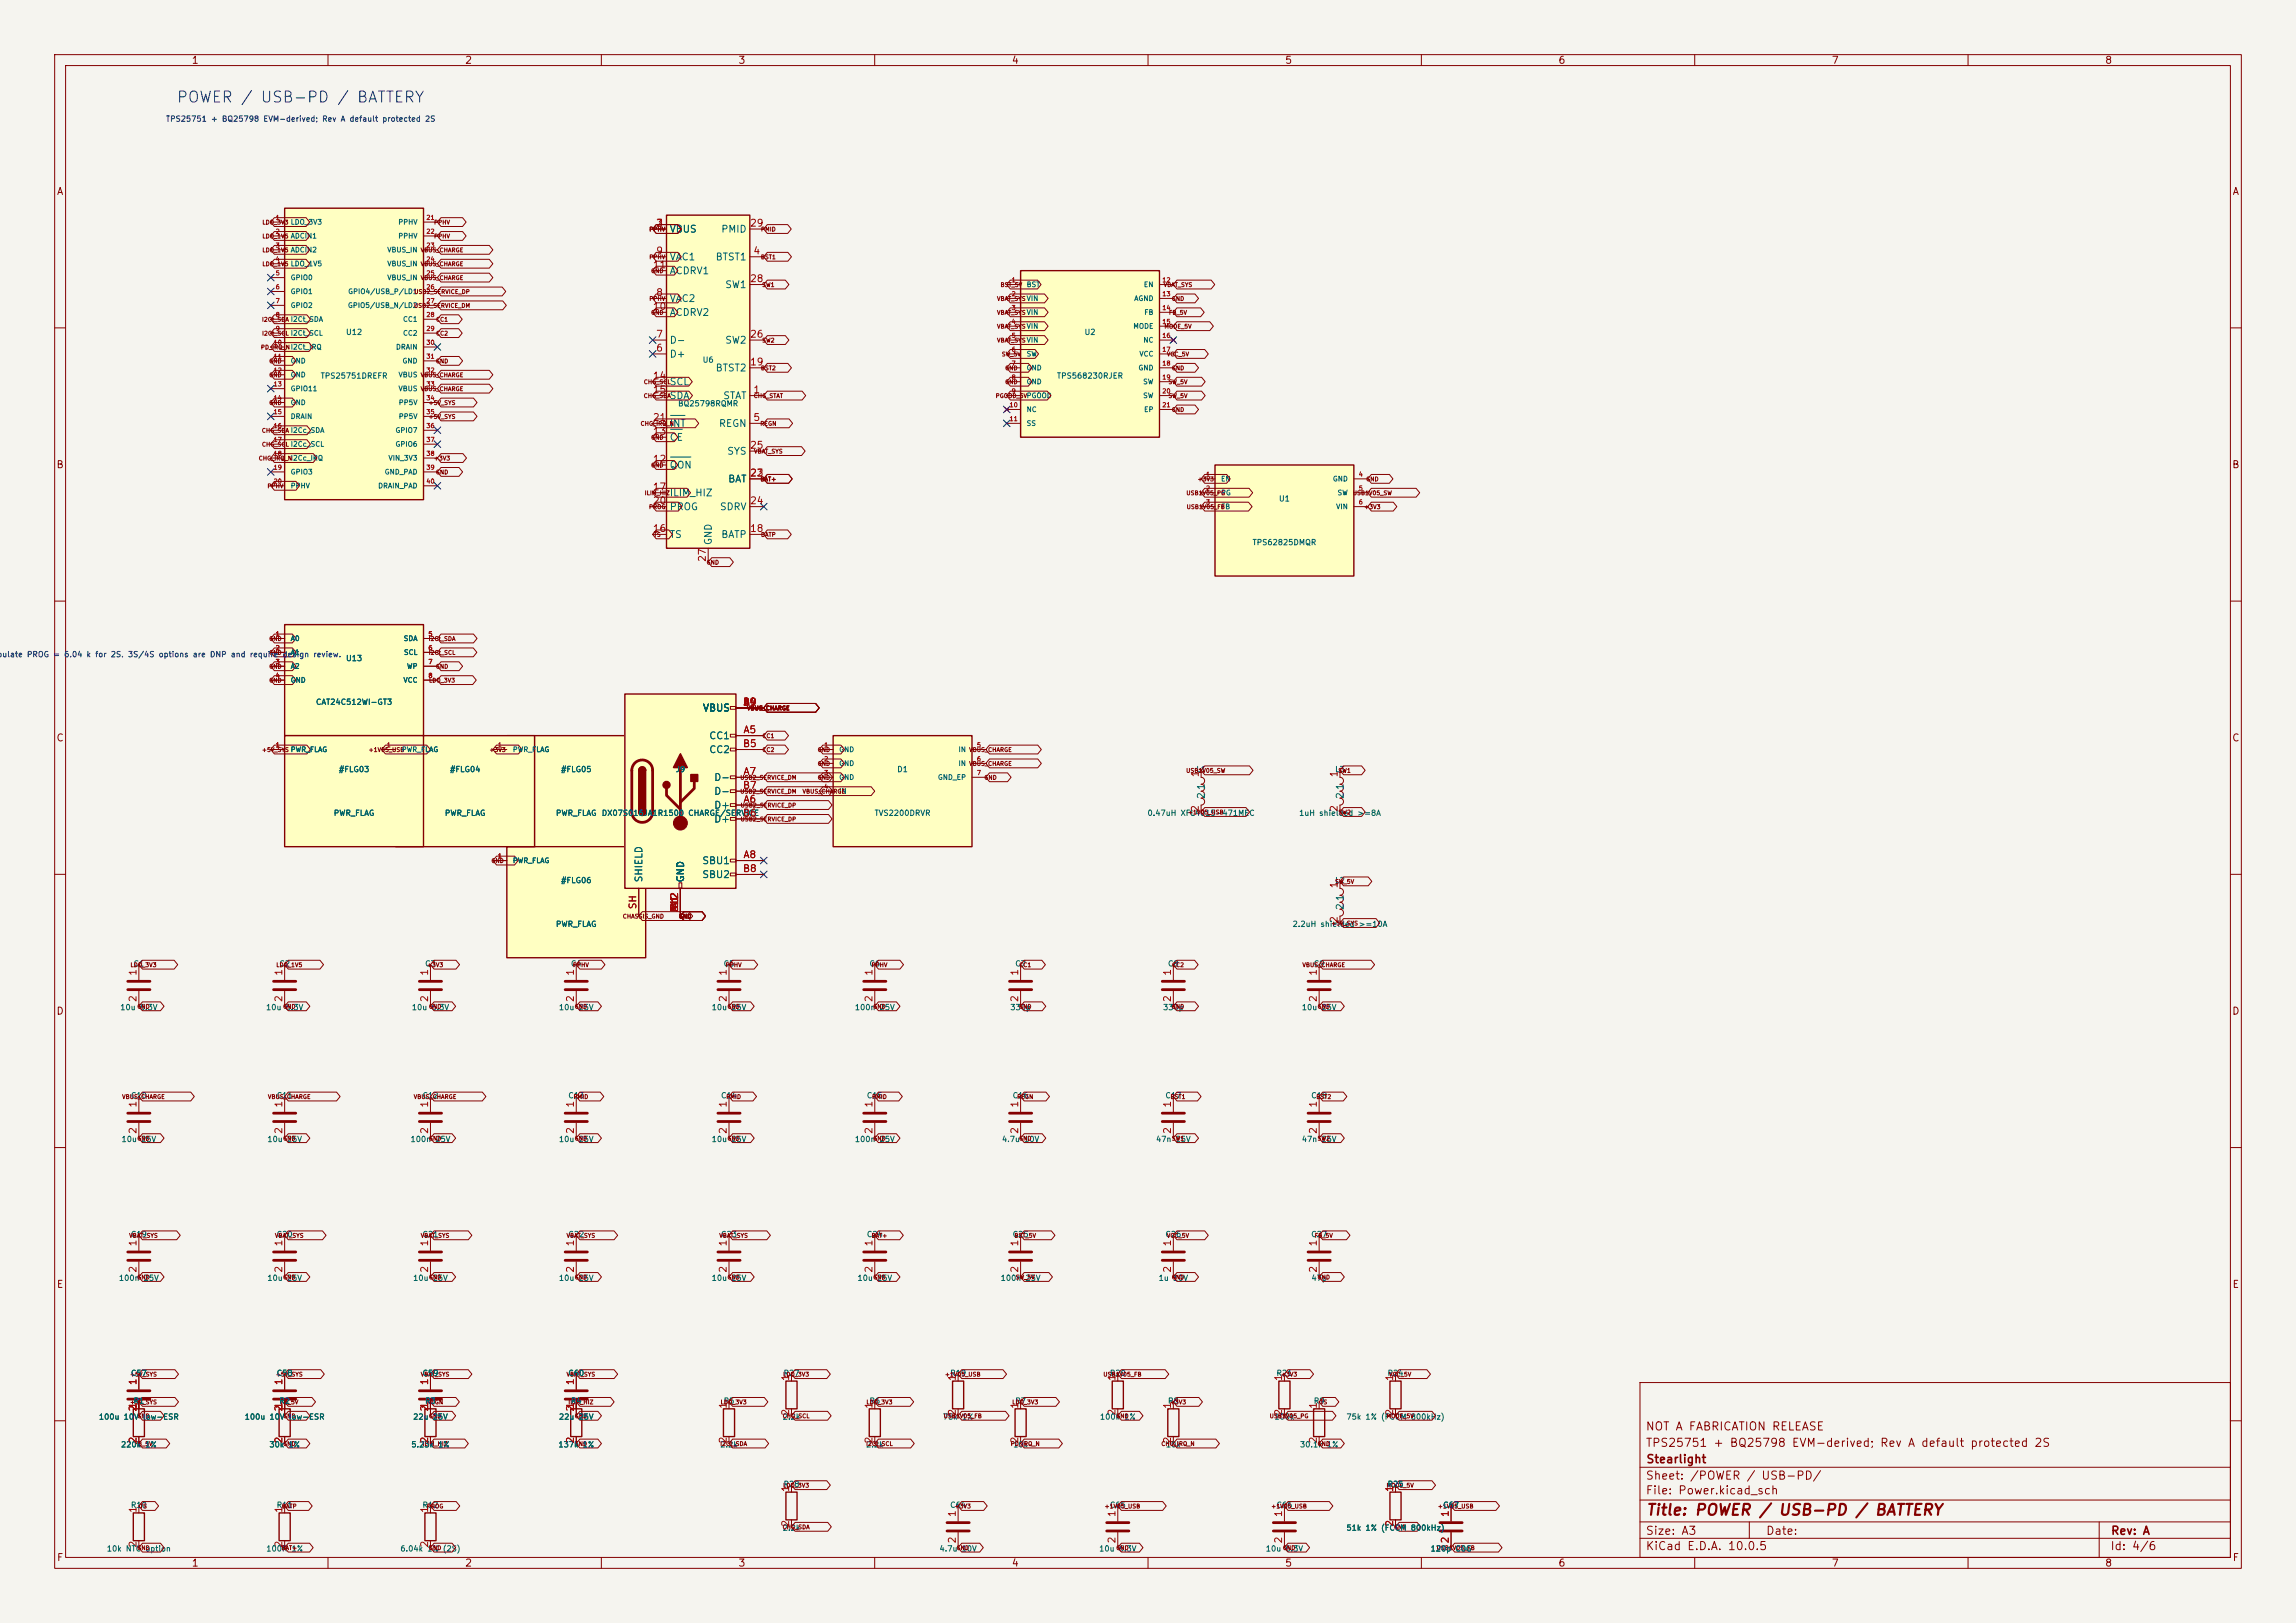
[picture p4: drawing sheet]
<svg xmlns="http://www.w3.org/2000/svg" width="420mm" height="297mm" viewBox="0 0 420 297" stroke-linecap="round" stroke-linejoin="round" font-family="sans-serif">
<defs><g id="words">
<text font-size="2" fill="#0000c2" x="32.2" y="19.3">POWER / USB-PD / BATTERY</text>
<text font-size="2" fill="#840000" x="301" y="277.8">Title: POWER / USB-PD / BATTERY</text>
<g font-size="1.5" fill="#840000">
<text x="300.9" y="262.1">NOT A FABRICATION RELEASE</text>
<text x="300.9" y="265.1">TPS25751 + BQ25798 EVM-derived; Rev A default protected 2S</text>
<text x="301" y="268.1">Stearlight</text>
<text x="300.9" y="273.8">File: Power.kicad_sch</text>
<text x="300.9" y="271.1">Sheet: /POWER / USB-PD/</text>
<text x="300.9" y="281.2">Size: A3</text>
<text x="322.9" y="281.2">Date:</text>
<text x="386" y="281.2">Rev: A</text>
<text x="300.9" y="284">KiCad E.D.A. 10.0.5</text>
<text x="385.9" y="284">Id: 4/6</text>
</g>
<g font-size="1.3" fill="#840000">
<text x="35" y="12">1</text>
<text x="85" y="12">2</text>
<text x="135" y="12">3</text>
<text x="185" y="12">4</text>
<text x="235" y="12">5</text>
<text x="285" y="12">6</text>
<text x="335" y="12">7</text>
<text x="385" y="12">8</text>
<text x="10.3" y="36">A</text>
<text x="408.3" y="36">A</text>
<text x="10.2" y="86">B</text>
<text x="408.2" y="86">B</text>
<text x="10.2" y="136">C</text>
<text x="408.2" y="136">C</text>
<text x="10.2" y="186">D</text>
<text x="408.2" y="186">D</text>
<text x="10.3" y="236">E</text>
<text x="408.3" y="236">E</text>
<text x="10.3" y="286">F</text>
<text x="35" y="287">1</text>
<text x="85" y="287">2</text>
<text x="135" y="287">3</text>
<text x="185" y="287">4</text>
<text x="235" y="287">5</text>
<text x="285" y="287">6</text>
<text x="335" y="287">7</text>
<text x="385" y="287">8</text>
<text x="408.3" y="286">F</text>
</g>
<g font-size="1.3" fill="#a90000">
<text x="119.9" y="41.8">2</text>
<text x="119.9" y="41.8">3</text>
<text x="137.1" y="41.8">29</text>
<text x="119.9" y="46.9">9</text>
<text x="137.7" y="46.9">4</text>
<text x="119.3" y="49.4">11</text>
<text x="137.1" y="51.9">28</text>
<text x="119.3" y="57">10</text>
<text x="119.9" y="54.5">8</text>
<text x="119.9" y="64.6">6</text>
<text x="119.9" y="62.1">7</text>
<text x="137.1" y="62.1">26</text>
<text x="119.3" y="69.7">14</text>
<text x="137.1" y="67.2">19</text>
<text x="119.3" y="72.3">15</text>
<text x="119.3" y="77.3">21</text>
<text x="137.7" y="72.3">1</text>
<text x="137.7" y="77.3">5</text>
<text x="119.3" y="79.9">13</text>
<text x="137.1" y="82.4">25</text>
<text x="119.3" y="85">12</text>
<text x="137.1" y="87.5">22</text>
<text x="138.3" y="87.5">3</text>
<text x="119.3" y="90">17</text>
<text x="119.3" y="92.6">20</text>
<text x="137.1" y="92.6">24</text>
<text x="119.3" y="97.7">16</text>
<text x="137.1" y="97.7">18</text>
<text x="129.4" y="102.9" transform="rotate(-90 129.4 102.9)">27</text>
<text x="135.8" y="129.4">B4</text>
<text x="135.8" y="129.4">B9</text>
<text x="135.9" y="129.4">A4</text>
<text x="135.9" y="129.4">A9</text>
<text x="135.8" y="137">B5</text>
<text x="135.9" y="134.5">A5</text>
<text x="135.9" y="142.1">A7</text>
<text x="219.6" y="142.3" transform="rotate(-90 219.6 142.3)">1</text>
<text x="245" y="142.3" transform="rotate(-90 245 142.3)">1</text>
<text x="135.8" y="149.7">B6</text>
<text x="135.8" y="144.6">B7</text>
<text x="135.9" y="147.2">A6</text>
<text x="219.6" y="148.7" transform="rotate(-90 219.6 148.7)">2</text>
<text x="245" y="148.7" transform="rotate(-90 245 148.7)">2</text>
<text x="135.8" y="159.9">B8</text>
<text x="135.9" y="157.3">A8</text>
<text x="116.7" y="166.5" transform="rotate(-90 116.7 166.5)">SH</text>
<text x="124.3" y="167.1" transform="rotate(-90 124.3 167.1)">B12</text>
<text x="124.3" y="167" transform="rotate(-90 124.3 167)">A12</text>
<text x="124.3" y="166.5" transform="rotate(-90 124.3 166.5)">B1</text>
<text x="124.3" y="166.4" transform="rotate(-90 124.3 166.4)">A1</text>
<text x="245" y="162.7" transform="rotate(-90 245 162.7)">1</text>
<text x="245" y="169" transform="rotate(-90 245 169)">2</text>
<text x="25.3" y="178.7" transform="rotate(-90 25.3 178.7)">1</text>
<text x="51.9" y="178.7" transform="rotate(-90 51.9 178.7)">1</text>
<text x="78.6" y="178.7" transform="rotate(-90 78.6 178.7)">1</text>
<text x="105.3" y="178.7" transform="rotate(-90 105.3 178.7)">1</text>
<text x="133.2" y="178.7" transform="rotate(-90 133.2 178.7)">1</text>
<text x="159.9" y="178.7" transform="rotate(-90 159.9 178.7)">1</text>
<text x="186.6" y="178.7" transform="rotate(-90 186.6 178.7)">1</text>
<text x="214.5" y="178.7" transform="rotate(-90 214.5 178.7)">1</text>
<text x="241.2" y="178.7" transform="rotate(-90 241.2 178.7)">1</text>
<text x="25.3" y="183.5" transform="rotate(-90 25.3 183.5)">2</text>
<text x="51.9" y="183.5" transform="rotate(-90 51.9 183.5)">2</text>
<text x="78.6" y="183.5" transform="rotate(-90 78.6 183.5)">2</text>
<text x="105.3" y="183.5" transform="rotate(-90 105.3 183.5)">2</text>
<text x="133.2" y="183.5" transform="rotate(-90 133.2 183.5)">2</text>
<text x="159.9" y="183.5" transform="rotate(-90 159.9 183.5)">2</text>
<text x="186.6" y="183.5" transform="rotate(-90 186.6 183.5)">2</text>
<text x="214.5" y="183.5" transform="rotate(-90 214.5 183.5)">2</text>
<text x="241.2" y="183.5" transform="rotate(-90 241.2 183.5)">2</text>
<text x="25.3" y="202.8" transform="rotate(-90 25.3 202.8)">1</text>
<text x="51.9" y="202.8" transform="rotate(-90 51.9 202.8)">1</text>
<text x="78.6" y="202.8" transform="rotate(-90 78.6 202.8)">1</text>
<text x="105.3" y="202.8" transform="rotate(-90 105.3 202.8)">1</text>
<text x="133.2" y="202.8" transform="rotate(-90 133.2 202.8)">1</text>
<text x="159.9" y="202.8" transform="rotate(-90 159.9 202.8)">1</text>
<text x="186.6" y="202.8" transform="rotate(-90 186.6 202.8)">1</text>
<text x="214.5" y="202.8" transform="rotate(-90 214.5 202.8)">1</text>
<text x="241.2" y="202.8" transform="rotate(-90 241.2 202.8)">1</text>
<text x="25.3" y="207.6" transform="rotate(-90 25.3 207.6)">2</text>
<text x="51.9" y="207.6" transform="rotate(-90 51.9 207.6)">2</text>
<text x="78.6" y="207.6" transform="rotate(-90 78.6 207.6)">2</text>
<text x="105.3" y="207.6" transform="rotate(-90 105.3 207.6)">2</text>
<text x="133.2" y="207.6" transform="rotate(-90 133.2 207.6)">2</text>
<text x="159.9" y="207.6" transform="rotate(-90 159.9 207.6)">2</text>
<text x="186.6" y="207.6" transform="rotate(-90 186.6 207.6)">2</text>
<text x="214.5" y="207.6" transform="rotate(-90 214.5 207.6)">2</text>
<text x="241.2" y="207.6" transform="rotate(-90 241.2 207.6)">2</text>
<text x="25.3" y="233" transform="rotate(-90 25.3 233)">2</text>
<text x="25.3" y="228.2" transform="rotate(-90 25.3 228.2)">1</text>
<text x="51.9" y="233" transform="rotate(-90 51.9 233)">2</text>
<text x="51.9" y="228.2" transform="rotate(-90 51.9 228.2)">1</text>
<text x="78.6" y="233" transform="rotate(-90 78.6 233)">2</text>
<text x="78.6" y="228.2" transform="rotate(-90 78.6 228.2)">1</text>
<text x="105.3" y="233" transform="rotate(-90 105.3 233)">2</text>
<text x="105.3" y="228.2" transform="rotate(-90 105.3 228.2)">1</text>
<text x="133.2" y="233" transform="rotate(-90 133.2 233)">2</text>
<text x="133.2" y="228.2" transform="rotate(-90 133.2 228.2)">1</text>
<text x="159.9" y="233" transform="rotate(-90 159.9 233)">2</text>
<text x="159.9" y="228.2" transform="rotate(-90 159.9 228.2)">1</text>
<text x="186.6" y="233" transform="rotate(-90 186.6 233)">2</text>
<text x="186.6" y="228.2" transform="rotate(-90 186.6 228.2)">1</text>
<text x="214.5" y="233" transform="rotate(-90 214.5 233)">2</text>
<text x="214.5" y="228.2" transform="rotate(-90 214.5 228.2)">1</text>
<text x="241.2" y="233" transform="rotate(-90 241.2 233)">2</text>
<text x="241.2" y="228.2" transform="rotate(-90 241.2 228.2)">1</text>
<text x="25.3" y="257.9" transform="rotate(-90 25.3 257.9)">1</text>
<text x="25.3" y="253.6" transform="rotate(-90 25.3 253.6)">1</text>
<text x="51.9" y="257.9" transform="rotate(-90 51.9 257.9)">1</text>
<text x="51.9" y="253.6" transform="rotate(-90 51.9 253.6)">1</text>
<text x="78.6" y="257.9" transform="rotate(-90 78.6 257.9)">1</text>
<text x="78.6" y="253.6" transform="rotate(-90 78.6 253.6)">1</text>
<text x="105.3" y="257.9" transform="rotate(-90 105.3 257.9)">1</text>
<text x="105.3" y="253.6" transform="rotate(-90 105.3 253.6)">1</text>
<text x="133.2" y="257.9" transform="rotate(-90 133.2 257.9)">1</text>
<text x="144.6" y="252.8" transform="rotate(-90 144.6 252.8)">1</text>
<text x="159.9" y="257.9" transform="rotate(-90 159.9 257.9)">1</text>
<text x="175.1" y="252.8" transform="rotate(-90 175.1 252.8)">1</text>
<text x="186.6" y="257.9" transform="rotate(-90 186.6 257.9)">1</text>
<text x="204.3" y="252.8" transform="rotate(-90 204.3 252.8)">1</text>
<text x="214.5" y="257.9" transform="rotate(-90 214.5 257.9)">1</text>
<text x="234.8" y="252.8" transform="rotate(-90 234.8 252.8)">1</text>
<text x="241.2" y="257.9" transform="rotate(-90 241.2 257.9)">1</text>
<text x="255.1" y="252.8" transform="rotate(-90 255.1 252.8)">1</text>
<text x="25.3" y="258.4" transform="rotate(-90 25.3 258.4)">2</text>
<text x="51.9" y="258.4" transform="rotate(-90 51.9 258.4)">2</text>
<text x="78.6" y="258.4" transform="rotate(-90 78.6 258.4)">2</text>
<text x="105.3" y="258.4" transform="rotate(-90 105.3 258.4)">2</text>
<text x="144.6" y="259.2" transform="rotate(-90 144.6 259.2)">2</text>
<text x="175.1" y="259.2" transform="rotate(-90 175.1 259.2)">2</text>
<text x="204.3" y="259.2" transform="rotate(-90 204.3 259.2)">2</text>
<text x="234.8" y="259.2" transform="rotate(-90 234.8 259.2)">2</text>
<text x="255.1" y="259.2" transform="rotate(-90 255.1 259.2)">2</text>
<text x="25.3" y="264.3" transform="rotate(-90 25.3 264.3)">2</text>
<text x="51.9" y="264.3" transform="rotate(-90 51.9 264.3)">2</text>
<text x="78.6" y="264.3" transform="rotate(-90 78.6 264.3)">2</text>
<text x="105.3" y="264.3" transform="rotate(-90 105.3 264.3)">2</text>
<text x="133.2" y="264.3" transform="rotate(-90 133.2 264.3)">2</text>
<text x="159.9" y="264.3" transform="rotate(-90 159.9 264.3)">2</text>
<text x="186.6" y="264.3" transform="rotate(-90 186.6 264.3)">2</text>
<text x="214.5" y="264.3" transform="rotate(-90 214.5 264.3)">2</text>
<text x="241.2" y="264.3" transform="rotate(-90 241.2 264.3)">2</text>
<text x="144.6" y="273.1" transform="rotate(-90 144.6 273.1)">1</text>
<text x="255.1" y="273.1" transform="rotate(-90 255.1 273.1)">1</text>
<text x="25.3" y="277" transform="rotate(-90 25.3 277)">1</text>
<text x="51.9" y="277" transform="rotate(-90 51.9 277)">1</text>
<text x="78.6" y="277" transform="rotate(-90 78.6 277)">1</text>
<text x="144.6" y="279.5" transform="rotate(-90 144.6 279.5)">2</text>
<text x="175.1" y="277.7" transform="rotate(-90 175.1 277.7)">1</text>
<text x="204.3" y="277.7" transform="rotate(-90 204.3 277.7)">1</text>
<text x="234.8" y="277.7" transform="rotate(-90 234.8 277.7)">1</text>
<text x="255.1" y="279.5" transform="rotate(-90 255.1 279.5)">2</text>
<text x="265.3" y="277.7" transform="rotate(-90 265.3 277.7)">1</text>
<text x="25.3" y="283.3" transform="rotate(-90 25.3 283.3)">2</text>
<text x="51.9" y="283.3" transform="rotate(-90 51.9 283.3)">2</text>
<text x="78.6" y="283.3" transform="rotate(-90 78.6 283.3)">2</text>
<text x="175.1" y="282.5" transform="rotate(-90 175.1 282.5)">2</text>
<text x="204.3" y="282.5" transform="rotate(-90 204.3 282.5)">2</text>
<text x="234.8" y="282.5" transform="rotate(-90 234.8 282.5)">2</text>
<text x="265.3" y="282.5" transform="rotate(-90 265.3 282.5)">2</text>
</g>
<g font-size="1.3" fill="#006464">
<text x="122.4" y="42.9">VBUS</text>
<text x="122.4" y="48">VAC1</text>
<text x="130.8" y="48">BTST1</text>
<text x="131.8" y="42.9">PMID</text>
<text x="122.4" y="50.5">ACDRV1</text>
<text x="132.6" y="53">SW1</text>
<text x="122.4" y="55.6">VAC2</text>
<text x="122.4" y="58.1">ACDRV2</text>
<text x="122.4" y="65.7">D+</text>
<text x="122.4" y="63.2">D-</text>
<text x="132.6" y="63.2">SW2</text>
<text x="122.4" y="70.8">SCL</text>
<text x="130.8" y="68.3">BTST2</text>
<text x="122.4" y="73.4">SDA</text>
<text x="132.2" y="73.4">STAT</text>
<text x="122.4" y="81">CE</text>
<text x="122.4" y="78.4">INT</text>
<text x="131.4" y="78.4">REGN</text>
<text x="132.9" y="83.5">SYS</text>
<text x="122.4" y="86.1">QON</text>
<text x="133.1" y="88.6">BAT</text>
<text x="122.4" y="91.1">ILIM_HIZ</text>
<text x="122.4" y="93.7">PROG</text>
<text x="131.6" y="93.7">SDRV</text>
<text x="122.4" y="98.8">TS</text>
<text x="130.5" y="99.8" transform="rotate(-90 130.5 99.8)">GND</text>
<text x="131.8" y="98.8">BATP</text>
<text x="128.5" y="130.5">VBUS</text>
<text x="129.6" y="135.6">CC1</text>
<text x="129.6" y="138.1">CC2</text>
<text x="130.5" y="143.2">D-</text>
<text x="130.5" y="148.3">D+</text>
<text x="130.5" y="145.7">D-</text>
<text x="220.7" y="146.3" transform="rotate(-90 220.7 146.3)">2</text>
<text x="220.7" y="144.7" transform="rotate(-90 220.7 144.7)">1</text>
<text x="246.1" y="146.3" transform="rotate(-90 246.1 146.3)">2</text>
<text x="246.1" y="144.7" transform="rotate(-90 246.1 144.7)">1</text>
<text x="130.5" y="150.8">D+</text>
<text x="117.8" y="161.6" transform="rotate(-90 117.8 161.6)">SHIELD</text>
<text x="125.4" y="161.6" transform="rotate(-90 125.4 161.6)">GND</text>
<text x="128.4" y="158.4">SBU1</text>
<text x="128.4" y="161">SBU2</text>
<text x="246.1" y="166.7" transform="rotate(-90 246.1 166.7)">2</text>
<text x="246.1" y="165" transform="rotate(-90 246.1 165)">1</text>
</g>
<g font-size="1" fill="#0000c2">
<text x="30.3" y="22.5">TPS25751 + BQ25798 EVM-derived; Rev A default protected 2S</text>
<text x="-.6" y="120.5">pulate PROG = 6.04 k for 2S. 3S/4S options are DNP and require design review.</text>
</g>
<g font-size="1" fill="#006464">
<text x="63.2" y="61.5">U12</text>
<text x="198.3" y="61.5">U2</text>
<text x="58.6" y="69.5">TPS25751DREFR</text>
<text x="128.4" y="66.6">U6</text>
<text x="193.2" y="69.5">TPS568230RJER</text>
<text x="123.9" y="74.6">BQ25798RQMR</text>
<text x="233.9" y="92">U1</text>
<text x="229" y="100">TPS62825DMQR</text>
<text x="63.2" y="121.2">U13</text>
<text x="57.7" y="129.2">CAT24C512WI-GT3</text>
<text x="61.9" y="141.5">#FLG03</text>
<text x="82.2" y="141.5">#FLG04</text>
<text x="102.5" y="141.5">#FLG05</text>
<text x="123.5" y="141.5">J9</text>
<text x="164" y="141.5">D1</text>
<text x="218.7" y="141.5">L1</text>
<text x="244.1" y="141.5">L3</text>
<text x="61" y="149.5">PWR_FLAG</text>
<text x="81.3" y="149.5">PWR_FLAG</text>
<text x="101.6" y="149.5">PWR_FLAG</text>
<text x="110" y="149.5">DX07S016JA1R1500 CHARGE/SERVICE</text>
<text x="159.9" y="149.5">TVS2200DRVR</text>
<text x="209.8" y="149.5">0.47uH XFL4015-471MEC</text>
<text x="237.5" y="149.5">1uH shielded &gt;=8A</text>
<text x="102.5" y="161.9">#FLG06</text>
<text x="244.1" y="161.9">L2</text>
<text x="101.6" y="169.9">PWR_FLAG</text>
<text x="236.3" y="169.9">2.2uH shielded &gt;=10A</text>
<text x="24.3" y="177.1">C1</text>
<text x="51" y="177.1">C2</text>
<text x="77.7" y="177.1">C3</text>
<text x="104.3" y="177.1">C4</text>
<text x="132.3" y="177.1">C5</text>
<text x="158.9" y="177.1">C6</text>
<text x="185.6" y="177.1">C7</text>
<text x="213.6" y="177.1">C8</text>
<text x="240.2" y="177.1">C9</text>
<text x="21.9" y="185.1">10u 6.3V</text>
<text x="48.6" y="185.1">10u 6.3V</text>
<text x="75.2" y="185.1">10u 6.3V</text>
<text x="102.1" y="185.1">10u 25V</text>
<text x="130.1" y="185.1">10u 25V</text>
<text x="156.3" y="185.1">100n 25V</text>
<text x="184.7" y="185.1">330p</text>
<text x="212.6" y="185.1">330p</text>
<text x="238" y="185.1">10u 25V</text>
<text x="23.8" y="201.2">C10</text>
<text x="50.5" y="201.2">C11</text>
<text x="77.2" y="201.2">C12</text>
<text x="103.9" y="201.2">C13</text>
<text x="131.8" y="201.2">C14</text>
<text x="158.5" y="201.2">C15</text>
<text x="185.1" y="201.2">C16</text>
<text x="213.1" y="201.2">C17</text>
<text x="239.7" y="201.2">C18</text>
<text x="22.1" y="209.2">10u 25V</text>
<text x="48.8" y="209.2">10u 25V</text>
<text x="75" y="209.2">100n 25V</text>
<text x="102.1" y="209.2">10u 25V</text>
<text x="130.1" y="209.2">10u 25V</text>
<text x="156.3" y="209.2">100n 25V</text>
<text x="183.2" y="209.2">4.7u 10V</text>
<text x="211.4" y="209.2">47n 25V</text>
<text x="238" y="209.2">47n 25V</text>
<text x="23.8" y="226.6">C19</text>
<text x="50.5" y="226.6">C20</text>
<text x="77.2" y="226.6">C21</text>
<text x="103.9" y="226.6">C22</text>
<text x="131.8" y="226.6">C23</text>
<text x="158.5" y="226.6">C24</text>
<text x="185.1" y="226.6">C25</text>
<text x="213.1" y="226.6">C26</text>
<text x="239.7" y="226.6">C27</text>
<text x="21.7" y="234.6">100n 25V</text>
<text x="48.8" y="234.6">10u 25V</text>
<text x="75.5" y="234.6">10u 25V</text>
<text x="102.1" y="234.6">10u 25V</text>
<text x="130.1" y="234.6">10u 25V</text>
<text x="156.8" y="234.6">10u 25V</text>
<text x="182.9" y="234.6">100n 25V</text>
<text x="211.8" y="234.6">1u 10V</text>
<text x="239.8" y="234.6">47p</text>
<text x="23.8" y="252">C57</text>
<text x="24.3" y="257.1">R1</text>
<text x="50.5" y="252">C58</text>
<text x="51" y="257.1">R2</text>
<text x="77.2" y="252">C59</text>
<text x="77.7" y="257.1">R3</text>
<text x="103.9" y="252">C60</text>
<text x="104.3" y="257.1">R4</text>
<text x="132.3" y="257.1">R5</text>
<text x="143.2" y="252">R27</text>
<text x="158.9" y="257.1">R6</text>
<text x="173.7" y="252">R19</text>
<text x="185.6" y="257.1">R7</text>
<text x="202.9" y="252">R20</text>
<text x="213.6" y="257.1">R8</text>
<text x="233.4" y="252">R21</text>
<text x="240.2" y="257.1">R9</text>
<text x="253.7" y="252">R24</text>
<text x="18" y="260">100u 10V low-ESR</text>
<text x="44.7" y="260">100u 10V low-ESR</text>
<text x="75.5" y="260">22u 25V</text>
<text x="102.1" y="260">22u 25V</text>
<text x="143.1" y="260">2.2k</text>
<text x="172.4" y="260">75k 1%</text>
<text x="201.1" y="260">100k 1%</text>
<text x="233" y="260">100k</text>
<text x="246.2" y="260">75k 1% (FCCM 800kHz)</text>
<text x="22" y="265.1">220k 1%</text>
<text x="49.2" y="265.1">30k 1%</text>
<text x="75.1" y="265.1">5.23k 1%</text>
<text x="102" y="265.1">137k 1%</text>
<text x="131.7" y="265.1">2.2k</text>
<text x="158.3" y="265.1">2.2k</text>
<text x="185.2" y="265.1">10k</text>
<text x="213.2" y="265.1">10k</text>
<text x="237.7" y="265.1">30.1k 1%</text>
<text x="143.2" y="272.3">R28</text>
<text x="253.7" y="272.3">R25</text>
<text x="23.8" y="276.2">R10</text>
<text x="50.5" y="276.2">R11</text>
<text x="77.2" y="276.2">R12</text>
<text x="143.1" y="280.3">2.2k</text>
<text x="173.7" y="276.2">C64</text>
<text x="202.9" y="276.2">C65</text>
<text x="233.4" y="276.2">C66</text>
<text x="246.2" y="280.3">51k 1% (FCCM 800kHz)</text>
<text x="263.9" y="276.2">C67</text>
<text x="19.4" y="284.2">10k NTC option</text>
<text x="48.6" y="284.2">100R 1%</text>
<text x="73.1" y="284.2">6.04k 1% (2S)</text>
<text x="171.8" y="284.2">4.7u 10V</text>
<text x="201" y="284.2">10u 6.3V</text>
<text x="231.4" y="284.2">10u 6.3V</text>
<text x="261.6" y="284.2">120p C0G</text>
</g>
<g font-size=".9" fill="#006464">
<text x="53.1" y="41.3">LDO_3V3</text>
<text x="72.8" y="41.3">PPHV</text>
<text x="53.1" y="43.9">ADCIN1</text>
<text x="53.1" y="46.4">ADCIN2</text>
<text x="70.8" y="46.4">VBUS_IN</text>
<text x="72.8" y="43.9">PPHV</text>
<text x="53.1" y="48.9">LDO_1V5</text>
<text x="53.1" y="51.5">GPIO0</text>
<text x="70.8" y="48.9">VBUS_IN</text>
<text x="70.8" y="51.5">VBUS_IN</text>
<text x="187.7" y="52.8">BST</text>
<text x="209.1" y="52.8">EN</text>
<text x="53.1" y="54">GPIO1</text>
<text x="53.1" y="56.6">GPIO2</text>
<text x="53.1" y="59.1">I2Ct_SDA</text>
<text x="63.6" y="56.6">GPIO5/USB_N/LD2</text>
<text x="63.6" y="54">GPIO4/USB_P/LD1</text>
<text x="73.6" y="59.1">CC1</text>
<text x="187.7" y="55.3">VIN</text>
<text x="187.7" y="57.8">VIN</text>
<text x="207.4" y="55.3">AGND</text>
<text x="209.2" y="57.8">FB</text>
<text x="53.1" y="61.6">I2Ct_SCL</text>
<text x="53.1" y="64.2">I2Ct_IRQ</text>
<text x="72.3" y="64.2">DRAIN</text>
<text x="73.6" y="61.6">CC2</text>
<text x="187.7" y="60.4">VIN</text>
<text x="187.7" y="62.9">VIN</text>
<text x="187.7" y="65.5">SW</text>
<text x="207.2" y="60.4">MODE</text>
<text x="208.3" y="65.5">VCC</text>
<text x="209.1" y="62.9">NC</text>
<text x="53.1" y="66.7">GND</text>
<text x="53.1" y="69.3">GND</text>
<text x="53.1" y="71.8">GPIO11</text>
<text x="72.8" y="69.3">VBUS</text>
<text x="72.8" y="71.8">VBUS</text>
<text x="73.5" y="66.7">GND</text>
<text x="187.7" y="68">GND</text>
<text x="187.7" y="70.5">GND</text>
<text x="208.2" y="68">GND</text>
<text x="209" y="70.5">SW</text>
<text x="53.1" y="74.3">GND</text>
<text x="53.1" y="76.9">DRAIN</text>
<text x="72.9" y="74.3">PP5V</text>
<text x="72.9" y="76.9">PP5V</text>
<text x="187.7" y="73.1">PGOOD</text>
<text x="187.7" y="75.6">NC</text>
<text x="209" y="73.1">SW</text>
<text x="209.2" y="75.6">EP</text>
<text x="53.1" y="79.4">I2Cc_SDA</text>
<text x="53.1" y="82">I2Cc_SCL</text>
<text x="72.3" y="79.4">GPIO7</text>
<text x="72.3" y="82">GPIO6</text>
<text x="187.7" y="78.2">SS</text>
<text x="53.1" y="84.5">I2Cc_IRQ</text>
<text x="53.1" y="87">GPIO3</text>
<text x="53.1" y="89.6">PPHV</text>
<text x="69.1" y="89.6">DRAIN_PAD</text>
<text x="70.3" y="87">GND_PAD</text>
<text x="71" y="84.5">VIN_3V3</text>
<text x="223.3" y="88.3">EN</text>
<text x="243.7" y="88.3">GND</text>
<text x="223.3" y="90.9">PG</text>
<text x="223.3" y="93.4">FB</text>
<text x="244.3" y="93.4">VIN</text>
<text x="244.6" y="90.9">SW</text>
<text x="53.1" y="117.5">A0</text>
<text x="73.8" y="117.5">SDA</text>
<text x="53.1" y="120.1">A1</text>
<text x="53.1" y="122.6">A2</text>
<text x="53.1" y="125.1">GND</text>
<text x="73.7" y="125.1">VCC</text>
<text x="73.8" y="120.1">SCL</text>
<text x="74.4" y="122.6">WP</text>
<text x="53.1" y="137.8">PWR_FLAG</text>
<text x="73.4" y="137.8">PWR_FLAG</text>
<text x="93.7" y="137.8">PWR_FLAG</text>
<text x="153.4" y="137.8">GND</text>
<text x="175.2" y="137.8">IN</text>
<text x="153.4" y="140.4">GND</text>
<text x="153.4" y="142.9">GND</text>
<text x="171.5" y="142.9">GND_EP</text>
<text x="175.2" y="140.4">IN</text>
<text x="153.4" y="145.5">IN</text>
<text x="93.7" y="158.2">PWR_FLAG</text>
</g>
<g font-size=".8" fill="#840000">
<text x="47.9" y="41.3">LDO_3V3</text>
<text x="79.3" y="41.3">PPHV</text>
<text x="47.9" y="43.8">LDO_1V5</text>
<text x="47.9" y="46.3">LDO_1V5</text>
<text x="76.9" y="46.3">VBUS_CHARGE</text>
<text x="79.3" y="43.8">PPHV</text>
<text x="118.7" y="47.6">PPHV</text>
<text x="118.7" y="42.5">PPHV</text>
<text x="139.1" y="47.6">BST1</text>
<text x="139.1" y="42.5">PMID</text>
<text x="47.9" y="48.9">LDO_1V5</text>
<text x="75.7" y="54">USB2_SERVICE_DP</text>
<text x="76.9" y="51.4">VBUS_CHARGE</text>
<text x="76.9" y="48.9">VBUS_CHARGE</text>
<text x="119" y="50.1">GND</text>
<text x="139.3" y="52.7">SW1</text>
<text x="182.9" y="52.7">BST_5V</text>
<text x="212.8" y="52.7">VBAT_SYS</text>
<text x="47.8" y="59">I2Ct_SDA</text>
<text x="75.6" y="56.5">USB2_SERVICE_DM</text>
<text x="79.7" y="59">CC1</text>
<text x="118.7" y="55.2">PPHV</text>
<text x="119" y="57.8">GND</text>
<text x="182.3" y="57.8">VBAT_SYS</text>
<text x="182.3" y="55.2">VBAT_SYS</text>
<text x="213.7" y="57.8">FB_5V</text>
<text x="214.3" y="55.2">GND</text>
<text x="47.6" y="64.1">PD_IRQ_N</text>
<text x="47.9" y="61.6">I2Ct_SCL</text>
<text x="79.7" y="61.6">CC2</text>
<text x="139.3" y="62.8">SW2</text>
<text x="182.3" y="60.3">VBAT_SYS</text>
<text x="182.3" y="62.8">VBAT_SYS</text>
<text x="183.2" y="65.4">SW_5V</text>
<text x="212.9" y="60.3">MODE_5V</text>
<text x="213.4" y="65.4">VCC_5V</text>
<text x="49.2" y="69.2">GND</text>
<text x="49.2" y="66.7">GND</text>
<text x="76.9" y="69.2">VBUS_CHARGE</text>
<text x="76.9" y="71.7">VBUS_CHARGE</text>
<text x="79.6" y="66.7">GND</text>
<text x="117.7" y="70.5">CHG_SCL</text>
<text x="139.1" y="67.9">BST2</text>
<text x="183.8" y="70.5">GND</text>
<text x="183.8" y="67.9">GND</text>
<text x="213.6" y="70.5">SW_5V</text>
<text x="214.3" y="67.9">GND</text>
<text x="49.2" y="74.3">GND</text>
<text x="78.3" y="74.3">+5V_SYS</text>
<text x="78.3" y="76.8">+5V_SYS</text>
<text x="117.7" y="73">CHG_SDA</text>
<text x="137.8" y="73">CHG_STAT</text>
<text x="182" y="73">PGOOD_5V</text>
<text x="213.6" y="73">SW_5V</text>
<text x="214.3" y="75.5">GND</text>
<text x="47.8" y="79.4">CHG_SDA</text>
<text x="47.8" y="81.9">CHG_SCL</text>
<text x="117.1" y="78.1">CHG_IRQ_N</text>
<text x="119" y="80.6">GND</text>
<text x="137.8" y="83.2">VBAT_SYS</text>
<text x="139" y="78.1">REGN</text>
<text x="47.2" y="84.4">CHG_IRQ_N</text>
<text x="48.8" y="89.5">PPHV</text>
<text x="79.3" y="84.4">+3V3</text>
<text x="79.6" y="87">GND</text>
<text x="119" y="85.7">GND</text>
<text x="139" y="88.2">BAT+</text>
<text x="219" y="88.2">+3V3</text>
<text x="249.8" y="88.2">GND</text>
<text x="117.8" y="90.8">ILIM_HIZ</text>
<text x="118.6" y="93.3">PROG</text>
<text x="216.9" y="90.8">USB1V05_PG</text>
<text x="217" y="93.3">USB1V05_FB</text>
<text x="247.4" y="90.8">USB1V05_SW</text>
<text x="249.5" y="93.3">+3V3</text>
<text x="119.5" y="98.4">TS</text>
<text x="139.1" y="98.4">BATP</text>
<text x="129.2" y="103.5">GND</text>
<text x="49.2" y="117.5">GND</text>
<text x="49.2" y="120">GND</text>
<text x="78.3" y="117.5">I2Ct_SDA</text>
<text x="78.3" y="120">I2Ct_SCL</text>
<text x="49.2" y="122.5">GND</text>
<text x="49.2" y="125.1">GND</text>
<text x="78.4" y="125.1">LDO_3V3</text>
<text x="79.6" y="122.5">GND</text>
<text x="136.6" y="130.2">VBUS_CHARGE</text>
<text x="47.8" y="137.8">+5V_SYS</text>
<text x="67.4" y="137.8">+1V05_USB</text>
<text x="89.4" y="137.8">+3V3</text>
<text x="139.4" y="135.2">CC1</text>
<text x="139.4" y="137.8">CC2</text>
<text x="149.5" y="137.8">GND</text>
<text x="177.2" y="137.8">VBUS_CHARGE</text>
<text x="135.3" y="142.9">USB2_SERVICE_DM</text>
<text x="149.5" y="140.3">GND</text>
<text x="149.5" y="142.9">GND</text>
<text x="177.2" y="140.3">VBUS_CHARGE</text>
<text x="180" y="142.9">GND</text>
<text x="216.9" y="141.6">USB1V05_SW</text>
<text x="244.7" y="141.6">SW1</text>
<text x="135.3" y="145.4">USB2_SERVICE_DM</text>
<text x="135.4" y="147.9">USB2_SERVICE_DP</text>
<text x="146.7" y="145.4">VBUS_CHARGE</text>
<text x="217.2" y="149.2">+1V05_USB</text>
<text x="244.7" y="149.2">SW2</text>
<text x="135.4" y="150.5">USB2_SERVICE_DP</text>
<text x="89.8" y="158.1">GND</text>
<text x="244.1" y="161.9">SW_5V</text>
<text x="113.8" y="168.3">CHASSIS_GND</text>
<text x="124.1" y="168.3">GND</text>
<text x="243.4" y="169.5">+5V_SYS</text>
<text x="23.8" y="177.1">LDO_3V3</text>
<text x="50.4" y="177.1">LDO_1V5</text>
<text x="78" y="177.1">+3V3</text>
<text x="104.7" y="177.1">PPHV</text>
<text x="132.7" y="177.1">PPHV</text>
<text x="159.3" y="177.1">PPHV</text>
<text x="186.4" y="177.1">CC1</text>
<text x="214.3" y="177.1">CC2</text>
<text x="238.2" y="177.1">VBUS_CHARGE</text>
<text x="25" y="184.8">GND</text>
<text x="51.7" y="184.8">GND</text>
<text x="78.4" y="184.8">GND</text>
<text x="105" y="184.8">GND</text>
<text x="133" y="184.8">GND</text>
<text x="159.6" y="184.8">GND</text>
<text x="186.3" y="184.8">GND</text>
<text x="214.3" y="184.8">GND</text>
<text x="240.9" y="184.8">GND</text>
<text x="22.3" y="201.3">VBUS_CHARGE</text>
<text x="48.9" y="201.3">VBUS_CHARGE</text>
<text x="75.6" y="201.3">VBUS_CHARGE</text>
<text x="104.8" y="201.3">PMID</text>
<text x="132.8" y="201.3">PMID</text>
<text x="159.4" y="201.3">PMID</text>
<text x="186" y="201.3">REGN</text>
<text x="214" y="201.3">BST1</text>
<text x="240.7" y="201.3">BST2</text>
<text x="25" y="208.9">GND</text>
<text x="51.7" y="208.9">GND</text>
<text x="78.4" y="208.9">GND</text>
<text x="105" y="208.9">GND</text>
<text x="133" y="208.9">GND</text>
<text x="159.6" y="208.9">GND</text>
<text x="186.3" y="208.9">GND</text>
<text x="214.3" y="208.9">SW1</text>
<text x="240.9" y="208.9">SW2</text>
<text x="23.5" y="226.7">VBAT_SYS</text>
<text x="50.2" y="226.7">VBAT_SYS</text>
<text x="76.9" y="226.7">VBAT_SYS</text>
<text x="103.6" y="226.7">VBAT_SYS</text>
<text x="131.5" y="226.7">VBAT_SYS</text>
<text x="159.3" y="226.7">BAT+</text>
<text x="185.5" y="226.7">BST_5V</text>
<text x="213.4" y="226.7">VCC_5V</text>
<text x="240.4" y="226.7">FB_5V</text>
<text x="25" y="234.3">GND</text>
<text x="51.7" y="234.3">GND</text>
<text x="78.4" y="234.3">GND</text>
<text x="105" y="234.3">GND</text>
<text x="133" y="234.3">GND</text>
<text x="159.6" y="234.3">GND</text>
<text x="185.7" y="234.3">SW_5V</text>
<text x="214.3" y="234.3">GND</text>
<text x="240.9" y="234.3">GND</text>
<text x="23.7" y="257.2">+5V_SYS</text>
<text x="23.7" y="252.1">+5V_SYS</text>
<text x="50.4" y="252.1">+5V_SYS</text>
<text x="51.2" y="257.2">FB_5V</text>
<text x="76.9" y="252.1">VBAT_SYS</text>
<text x="78" y="257.2">REGN</text>
<text x="103.6" y="252.1">VBAT_SYS</text>
<text x="103.9" y="257.2">ILIM_HIZ</text>
<text x="131.7" y="257.2">LDO_3V3</text>
<text x="143.2" y="252.1">LDO_3V3</text>
<text x="158.4" y="257.2">LDO_3V3</text>
<text x="172.8" y="252.1">+1V05_USB</text>
<text x="185.1" y="257.2">LDO_3V3</text>
<text x="201.7" y="252.1">USB1V05_FB</text>
<text x="213.9" y="257.2">+3V3</text>
<text x="234.2" y="252.1">+3V3</text>
<text x="241.4" y="257.2">TS</text>
<text x="254" y="252.1">VCC_5V</text>
<text x="25" y="259.7">GND</text>
<text x="51.7" y="259.7">GND</text>
<text x="78.4" y="259.7">GND</text>
<text x="105" y="259.7">GND</text>
<text x="143.1" y="259.7">CHG_SCL</text>
<text x="172.5" y="259.7">USB1V05_FB</text>
<text x="204.1" y="259.7">GND</text>
<text x="232.2" y="259.7">USB1V05_PG</text>
<text x="253.5" y="259.7">MODE_5V</text>
<text x="24.5" y="264.8">FB_5V</text>
<text x="51.7" y="264.8">GND</text>
<text x="77.2" y="264.8">ILIM_HIZ</text>
<text x="105" y="264.8">GND</text>
<text x="131.7" y="264.8">I2Ct_SDA</text>
<text x="158.3" y="264.8">I2Ct_SCL</text>
<text x="184.8" y="264.8">PD_IRQ_N</text>
<text x="212.3" y="264.8">CHG_IRQ_N</text>
<text x="240.9" y="264.8">GND</text>
<text x="143.2" y="272.4">LDO_3V3</text>
<text x="253.5" y="272.4">MODE_5V</text>
<text x="25.5" y="276.2">TS</text>
<text x="51.5" y="276.2">BATP</text>
<text x="78" y="276.2">PROG</text>
<text x="143.1" y="280">CHG_SDA</text>
<text x="174.5" y="276.2">+3V3</text>
<text x="202" y="276.2">+1V05_USB</text>
<text x="232.5" y="276.2">+1V05_USB</text>
<text x="254.9" y="280">GND</text>
<text x="262.9" y="276.2">+1V05_USB</text>
<text x="25" y="283.8">GND</text>
<text x="51.4" y="283.8">BAT+</text>
<text x="78.4" y="283.8">GND</text>
<text x="174.9" y="283.8">GND</text>
<text x="204.1" y="283.8">GND</text>
<text x="234.6" y="283.8">GND</text>
<text x="262.7" y="283.8">USB1V05_FB</text>
</g>
<g font-size=".8" fill="#a90000">
<text x="50.3" y="40.4">1</text>
<text x="77.9" y="40.4">21</text>
<text x="50.3" y="43">2</text>
<text x="50.3" y="45.5">3</text>
<text x="77.9" y="43">22</text>
<text x="77.9" y="45.5">23</text>
<text x="50.3" y="48">4</text>
<text x="50.3" y="50.6">5</text>
<text x="50.3" y="53.1">6</text>
<text x="77.9" y="48">24</text>
<text x="77.9" y="50.6">25</text>
<text x="77.9" y="53.1">26</text>
<text x="185" y="51.9">1</text>
<text x="212.5" y="51.9">12</text>
<text x="50.3" y="55.7">7</text>
<text x="50.3" y="58.2">8</text>
<text x="77.9" y="55.7">27</text>
<text x="77.9" y="58.2">28</text>
<text x="185" y="54.4">2</text>
<text x="185" y="56.9">3</text>
<text x="185" y="59.5">4</text>
<text x="212.5" y="54.4">13</text>
<text x="212.5" y="56.9">14</text>
<text x="212.5" y="59.5">15</text>
<text x="50" y="63.3">10</text>
<text x="50" y="65.8">11</text>
<text x="50.3" y="60.7">9</text>
<text x="77.9" y="60.7">29</text>
<text x="77.9" y="63.3">30</text>
<text x="77.9" y="65.8">31</text>
<text x="185" y="62">5</text>
<text x="185" y="64.6">6</text>
<text x="212.5" y="62">16</text>
<text x="212.5" y="64.6">17</text>
<text x="50" y="68.4">12</text>
<text x="50" y="70.9">13</text>
<text x="77.9" y="68.4">32</text>
<text x="77.9" y="70.9">33</text>
<text x="185" y="67.1">7</text>
<text x="185" y="69.6">8</text>
<text x="212.5" y="67.1">18</text>
<text x="212.5" y="69.6">19</text>
<text x="50" y="73.4">14</text>
<text x="50" y="76">15</text>
<text x="77.9" y="73.4">34</text>
<text x="77.9" y="76">35</text>
<text x="184.6" y="74.7">10</text>
<text x="184.6" y="77.3">11</text>
<text x="185" y="72.2">9</text>
<text x="212.5" y="72.2">20</text>
<text x="212.5" y="74.7">21</text>
<text x="50" y="78.5">16</text>
<text x="50" y="81.1">17</text>
<text x="50" y="83.6">18</text>
<text x="77.9" y="78.5">36</text>
<text x="77.9" y="81.1">37</text>
<text x="77.9" y="83.6">38</text>
<text x="50" y="86.1">19</text>
<text x="50" y="88.7">20</text>
<text x="77.9" y="86.1">39</text>
<text x="77.9" y="88.7">40</text>
<text x="220.5" y="87.4">1</text>
<text x="220.5" y="90">2</text>
<text x="248.5" y="87.4">4</text>
<text x="248.5" y="90">5</text>
<text x="220.5" y="92.5">3</text>
<text x="248.5" y="92.5">6</text>
<text x="50.3" y="116.6">1</text>
<text x="50.3" y="119.2">2</text>
<text x="78.3" y="116.6">5</text>
<text x="78.3" y="119.2">6</text>
<text x="50.3" y="121.7">3</text>
<text x="50.3" y="124.2">4</text>
<text x="78.3" y="121.7">7</text>
<text x="78.3" y="124.2">8</text>
<text x="50.3" y="136.9">1</text>
<text x="70.7" y="136.9">1</text>
<text x="91" y="136.9">1</text>
<text x="150.7" y="136.9">1</text>
<text x="178.6" y="136.9">5</text>
<text x="150.7" y="139.5">2</text>
<text x="150.7" y="142">3</text>
<text x="178.6" y="139.5">6</text>
<text x="178.6" y="142">7</text>
<text x="150.7" y="144.6">4</text>
<text x="91" y="157.3">1</text>
</g>
</g></defs>
<path d="M0 0h420v297h-420z" fill="#f5f4ef" stroke="#f5f4ef" stroke-width=".18"/>
<g fill="none" stroke="#840000" stroke-width=".18">
<path d="M10 10h400v277h-400zM12 12h396v273h-396zM60 10v2M110 10v2M160 10v2M210 10v2M260 10v2M310 10v2M360 10v2M10 60h2M408 60h2M10 110h2"/>
<path d="M408 110h2M10 160h2M408 160h2M133.3 176.5v2.8M160 176.5v2.8M186.7 176.5v2.8M214.6 176.5v2.8M241.3 176.5v2.8M133.3 181.4v2.8M160 181.4v2.8M186.7 181.4v2.8M214.6 181.4v2.8"/>
<path d="M241.3 181.4v2.8M10 210h2M105.4 200.7v2.8M105.4 205.5v2.8M160 200.7v2.8M160 205.5v2.8M186.7 200.7v2.8M186.7 205.5v2.8M408 210h2M52.1 226.1v2.8M52.1 230.9v2.8M78.7 226.1v2.8"/>
<path d="M78.7 230.9v2.8M133.3 226.1v2.8M133.3 230.9v2.8M160 226.1v2.8M160 230.9v2.8M186.7 226.1v2.8M186.7 230.9v2.8M160 256.5v1.3M204.5 251.5v1.2M204.5 257.8v1.3M214.6 256.5v1.3M234.9 251.5v1.2"/>
<path d="M234.9 257.8v1.3M241.3 256.5v1.3M300 253h108v32h-108zM10 260h2M160 262.9v1.3M214.6 262.9v1.3M241.3 262.9v1.3M255.3 271.8v1.2M255.3 278.1v1.3M265.4 275.6v2.8M300 278.5h108M300 274.5h108"/>
<path d="M300 268.5h108M320 278.5v3M384 278.5v6.5M408 260h2M60 285v2M110 285v2M160 285v2M210 285v2M260 285v2M265.4 280.4v2.8M300 281.5h108M310 285v2"/>
<path d="M360 285v2"/>
</g>
<g fill="none" stroke="#840000" stroke-width=".51">
<path d="M131.3 179.6h4.1M158 179.6h4.1M184.7 179.6h4M212.6 179.6h4.1M239.3 179.6h4M131.3 181.1h4.1M158 181.1h4.1M184.7 181.1h4M212.6 181.1h4.1M239.3 181.1h4M103.4 203.7h4M103.4 205.2h4"/>
<path d="M158 203.7h4.1M158 205.2h4.1M184.7 203.7h4M184.7 205.2h4M50 229.1h4.1M50 230.6h4.1M76.7 229.1h4.1M76.7 230.6h4.1M131.3 229.1h4.1M131.3 230.6h4.1M158 229.1h4.1M158 230.6h4.1"/>
<path d="M184.7 229.1h4M184.7 230.6h4M263.4 278.6h4.1M263.4 280.2h4.1"/>
</g>
<path d="M159 257.8h2v5.1h-2zM203.5 252.7h2v5.1h-2zM213.6 257.8h2v5.1h-2zM233.9 252.7h2.1v5.1h-2.1zM240.3 257.8h2v5.1h-2zM254.3 273h2v5.1h-2z" fill="none" stroke="#840000" stroke-width=".25"/>
<path d="M222.2 85.1h25.4v20.3h-25.4z" fill="#ffffc2"/>
<path d="M222.2 85.1h25.4v20.3h-25.4zM174.2 252.7h2.1v5.1h-2.1zM185.7 257.8h2v5.1h-2z" fill="none" stroke="#840000" stroke-width=".25"/>
<g fill="none" stroke="#840000" stroke-width=".18">
<path d="M219.7 87.6h2.5M219.7 90.2h2.5M219.7 92.7h2.5M247.6 87.6h2.6M247.6 90.2h2.6M247.6 92.7h2.6M78.7 176.5v2.8M78.7 181.4v2.8M78.7 200.7v2.8M78.7 205.5v2.8M214.6 200.7v2.8M214.6 205.5v2.8"/>
<path d="M241.3 226.1v2.8M241.3 230.9v2.8M175.3 251.5v1.2M175.3 257.8v1.3M186.7 256.5v1.3M175.3 275.6v2.8M186.7 262.9v1.3M175.3 280.4v2.8"/>
</g>
<path d="M76.7 179.6h4.1M76.7 181.1h4.1M76.7 203.7h4.1M76.7 205.2h4.1M212.6 203.7h4.1M212.6 205.2h4.1M239.3 229.1h4M239.3 230.6h4M173.2 278.6h4.1M173.2 280.2h4.1" fill="none" stroke="#840000" stroke-width=".51"/>
<path d="M186.7 49.5h25.4v30.5h-25.4z" fill="#ffffc2"/>
<path d="M186.7 49.5h25.4v30.5h-25.4zM104.4 257.8h2v5.1h-2zM132.3 257.8h2.1v5.1h-2.1zM143.8 252.7h2v5.1h-2z" fill="none" stroke="#840000" stroke-width=".25"/>
<g fill="none" stroke="#840000" stroke-width=".18">
<path d="M184.1 52.1h2.6M184.1 54.6h2.6M184.1 57.2h2.6M184.1 59.7h2.6M212.1 52.1h2.5M212.1 54.6h2.5M212.1 57.2h2.5M212.1 59.7h2.5M183.8 74.5l.7 .8M184.1 62.2h2.6M184.1 64.8h2.6M184.1 67.3h2.6"/>
<path d="M184.1 69.9h2.6M184.1 72.4h2.6M184.1 74.9h2.6M184.1 77.5h2.6M184.5 74.5l-.7 .8M212.1 62.2h2.5M212.1 64.8h2.5M212.1 67.3h2.5M212.1 69.9h2.5M212.1 72.4h2.5M212.1 74.9h2.5M214.2 61.8l.8 .8"/>
<path d="M215 61.8l-.8 .8M219.7 141v1.2a.64 .64 0 0 1 .7 .7 .64 .64 0 0 1-.7 .6 .64 .64 0 0 1 .7 .7 .64 .64 0 0 1-.7 .6 .64 .64 0 0 1 .7 .6 .64 .64 0 0 1-.7 .7 .64 .64 0 0 1 .7 .6 .64 .64 0 0 1-.7 .6M219.7 147.3v1.3M245.1 141v1.2a.64 .64 0 0 1 .7 .7 .64 .64 0 0 1-.7 .6 .64 .64 0 0 1 .7 .7 .64 .64 0 0 1-.7 .6 .64 .64 0 0 1 .7 .6 .64 .64 0 0 1-.7 .7 .64 .64 0 0 1 .7 .6 .64 .64 0 0 1-.7 .6M245.1 147.3v1.3M105.4 176.5v2.8M105.4 181.4v2.8M133.3 200.7v2.8M133.3 205.5v2.8M241.3 200.7v2.8M241.3 205.5v2.8M105.4 251.5v2.8"/>
<path d="M105.4 256.3v2.8M133.3 256.5v1.3M144.8 251.5v1.2M144.8 257.8v1.3M105.4 262.9v1.3M133.3 262.9v1.3"/>
</g>
<path d="M103.4 179.6h4M103.4 181.1h4M131.3 203.7h4.1M131.3 205.2h4.1M239.3 203.7h4M239.3 205.2h4M103.4 254.5h4M103.4 256h4" fill="none" stroke="#840000" stroke-width=".51"/>
<path d="M152.4 134.6h25.4v20.3h-25.4z" fill="#ffffc2"/>
<path d="M152.4 134.6h25.4v20.3h-25.4zM24.4 257.8h2v5.1h-2zM51.1 257.8h2v5.1h-2zM77.7 257.8h2.1v5.1h-2.1zM254.3 252.7h2v5.1h-2zM24.4 276.9h2v5h-2zM51.1 276.9h2v5h-2zM77.7 276.9h2.1v5h-2.1zM143.8 273h2v5.1h-2z" fill="none" stroke="#840000" stroke-width=".25"/>
<g fill="none" stroke="#840000" stroke-width=".18">
<path d="M149.9 137.2h2.5M149.9 139.7h2.5M177.8 137.2h2.5M177.8 139.7h2.5M149.9 142.2h2.5M149.9 144.8h2.5M177.8 142.2h2.5M25.4 176.5v2.8M52.1 176.5v2.8M245.1 161.3v1.3a.64 .64 0 0 1 .7 .6 .64 .64 0 0 1-.7 .6 .64 .64 0 0 1 .7 .7 .64 .64 0 0 1-.7 .6 .64 .64 0 0 1 .7 .6 .64 .64 0 0 1-.7 .7 .64 .64 0 0 1 .7 .6 .64 .64 0 0 1-.7 .6v1.3M25.4 181.4v2.8M52.1 181.4v2.8"/>
<path d="M25.4 200.7v2.8M25.4 205.5v2.8M52.1 200.7v2.8M52.1 205.5v2.8M25.4 226.1v2.8M25.4 230.9v2.8M105.4 226.1v2.8M105.4 230.9v2.8M214.6 226.1v2.8M214.6 230.9v2.8M25.4 251.5v2.8M25.4 256.3v2.8"/>
<path d="M52.1 251.5v2.8M52.1 256.3v2.8M78.7 251.5v2.8M78.7 256.3v2.8M255.3 251.5v1.2M255.3 257.8v1.3M25.4 262.9v1.3M25.4 275.6v1.3M52.1 262.9v1.3M52.1 275.6v1.3M78.7 262.9v1.3M78.7 275.6v1.3"/>
<path d="M144.8 271.8v1.2M144.8 278.1v1.3M204.5 275.6v2.8M234.9 275.6v2.8M25.4 281.9v1.3M52.1 281.9v1.3M78.7 281.9v1.3M204.5 280.4v2.8M234.9 280.4v2.8"/>
</g>
<g fill="none" stroke="#840000" stroke-width=".51">
<path d="M23.4 179.6h4M50 179.6h4.1M23.4 181.1h4M50 181.1h4.1M23.4 203.7h4M23.4 205.2h4M50 203.7h4.1M50 205.2h4.1M23.4 229.1h4M23.4 230.6h4M103.4 229.1h4M103.4 230.6h4"/>
<path d="M212.6 229.1h4.1M212.6 230.6h4.1M23.4 254.5h4M23.4 256h4M50 254.5h4.1M50 256h4.1M76.7 254.5h4.1M76.7 256h4.1M202.4 278.6h4.1M232.9 278.6h4.1M202.4 280.2h4.1M232.9 280.2h4.1"/>
</g>
<path d="M52.1 114.3h25.4v20.3h-25.4z" fill="#ffffc2"/>
<path d="M52.1 114.3h25.4v20.3h-25.4z" fill="none" stroke="#840000" stroke-width=".25"/>
<path d="M49.5 116.8h2.6M49.5 119.4h2.6M77.5 116.8h2.5M77.5 119.4h2.5M49.5 121.9h2.6M49.5 124.5h2.6M77.5 121.9h2.5M77.5 124.5h2.5" fill="none" stroke="#840000" stroke-width=".18"/>
<path d="M52.1 38.1h25.4v53.3h-25.4z" fill="#ffffc2"/>
<path d="M52.1 38.1h25.4v53.3h-25.4z" fill="none" stroke="#840000" stroke-width=".25"/>
<g fill="none" stroke="#840000" stroke-width=".18">
<path d="M49.5 40.6h2.6M49.5 43.2h2.6M49.5 45.7h2.6M49.5 48.3h2.6M49.5 50.8h2.6M49.5 53.3h2.6M49.5 55.9h2.6M49.5 58.4h2.6M77.5 40.6h2.5M77.5 43.2h2.5M77.5 45.7h2.5M77.5 48.3h2.5"/>
<path d="M77.5 50.8h2.5M77.5 53.3h2.5M77.5 55.9h2.5M77.5 58.4h2.5M49.5 61h2.6M49.5 63.5h2.6M49.5 66h2.6M49.5 68.6h2.6M49.5 71.1h2.6M49.5 73.7h2.6M49.5 76.2h2.6M49.5 78.7h2.6"/>
<path d="M77.5 61h2.5M77.5 63.5h2.5M77.5 66h2.5M77.5 68.6h2.5M77.5 71.1h2.5M77.5 73.7h2.5M77.5 76.2h2.5M77.5 78.7h2.5M49.5 81.3h2.6M49.5 83.8h2.6M49.5 86.4h2.6M49.5 88.9h2.6"/>
<path d="M77.5 81.3h2.5M77.5 83.8h2.5M77.5 86.4h2.5M77.5 88.9h2.5"/>
</g>
<path d="M92.7 134.6h25.4v20.3h-25.4z" fill="#ffffc2"/>
<path d="M92.7 134.6h25.4v20.3h-25.4z" fill="none" stroke="#840000" stroke-width=".25"/>
<path d="M90.2 137.2h2.5" fill="none" stroke="#840000" stroke-width=".18"/>
<path d="M92.7 154.9h25.4v20.4h-25.4z" fill="#ffffc2"/>
<path d="M92.7 154.9h25.4v20.4h-25.4z" fill="none" stroke="#840000" stroke-width=".25"/>
<path d="M90.2 157.5h2.5" fill="none" stroke="#840000" stroke-width=".18"/>
<path d="M72.4 134.6h25.4v20.3h-25.4z" fill="#ffffc2"/>
<path d="M72.4 134.6h25.4v20.3h-25.4z" fill="none" stroke="#840000" stroke-width=".25"/>
<path d="M69.8 137.2h2.6" fill="none" stroke="#840000" stroke-width=".18"/>
<path d="M114.3 127h20.3v35.6h-20.3z" fill="#ffffc2"/>
<g fill="none" stroke="#840000" stroke-width=".18">
<path d="M133.6 129.3h1v.5h-1zM133.6 134.4h1v.5h-1zM133.6 136.9h1v.5h-1zM134.6 129.5h5.1M134.6 134.6h5.1M134.6 137.2h5.1M133.6 142h1v.5h-1zM133.6 144.5h1v.5h-1zM133.6 147.1h1v.5h-1zM133.6 149.6h1v.5h-1zM133.6 157.2h1v.5h-1zM133.6 159.8h1v.5h-1z"/>
<path d="M134.6 147.3h5.1M134.6 142.2h5.1M134.6 157.5h5.1M134.6 149.9h5.1M134.6 144.8h5.1M116.8 162.6v5M124.2 161.5h.5v1.1h-.5zM124.5 162.6v5M134.6 160h5.1"/>
</g>
<path d="M114.3 127h20.3v35.6h-20.3zM116.8 141a.64 .64 0 0 1 .7-.7 .64 .64 0 0 1 .6 .7M116.8 148.6a.64 .64 0 0 0 .7 .6 .64 .64 0 0 0 .6-.6" fill="none" stroke="#840000" stroke-width=".25"/>
<path d="M116.1 139.6a1.9 1.9 0 0 1 2.1-.4 1.9 1.9 0 0 1 1.2 1.8v7.6a1.91 1.91 0 0 1-1.9 1.9 1.91 1.91 0 0 1-1.9-1.9v-7.8l.1-.6zM121.9 144.3v1.2l2.6 2.6M124.5 140.5v10.1M127 143v1.3l-2.5 2.5" fill="none" stroke="#840000" stroke-width=".51"/>
<g fill="#840000" stroke="#840000" stroke-width=".25">
<path d="M116.8 141h1.3v7.6h-1.3z"/>
<path d="M117 140.5a.64 .64 0 0 1 .7-.1 .64 .64 0 0 1 .4 .6h-1.3z"/>
<path d="M116.8 148.6h1.3a.64 .64 0 0 1-.6 .6 .64 .64 0 0 1-.7-.6z"/>
<path d="M124.5 137.9l1.2 2.6h-2.5z"/>
<path d="M126.4 141.7h1.2v1.3h-1.2z"/>
<circle cx="121.9" cy="143.6" r=".63"/>
</g>
<circle cx="124.5" cy="150.6" r="1.27" fill="#840000" stroke="#840000" stroke-width=".18"/>
<path d="M52.1 134.6h25.4v20.3h-25.4z" fill="#ffffc2"/>
<path d="M52.1 134.6h25.4v20.3h-25.4z" fill="none" stroke="#840000" stroke-width=".25"/>
<path d="M49.5 137.2h2.6" fill="none" stroke="#840000" stroke-width=".18"/>
<path d="M121.9 39.4h15.3v60.9h-15.3z" fill="#ffffc2"/>
<path d="M121.9 39.4h15.3v60.9h-15.3z" fill="none" stroke="#840000" stroke-width=".25"/>
<g fill="none" stroke="#840000" stroke-width=".18">
<path d="M50.2 39.8h5.8l.6 .8-.6 .8h-5.8l-.7-.8zM80.7 39.8h3.9l.7 .8-.7 .8h-3.9l-.7-.8zM50.2 42.4h5.8l.6 .8-.6 .8h-5.8l-.7-.8zM50.2 57.6h5.9l.7 .8-.7 .8h-5.9l-.7-.8zM50.2 47.5h5.8l.6 .8-.6 .8h-5.8l-.7-.8zM50.2 44.9h5.8l.6 .8-.6 .8h-5.8l-.7-.8zM80.7 55.1h11.3l.6 .8-.6 .8h-11.3l-.7-.8zM80.7 57.6h3.2l.6 .8-.6 .8h-3.2l-.7-.8zM80.7 42.4h3.9l.7 .8-.7 .8h-3.9l-.7-.8zM80.7 44.9h8.8l.7 .8-.7 .8h-8.8l-.7-.8zM80.7 52.5h11.2l.6 .8-.6 .8h-11.2l-.7-.8zM80.7 50h8.8l.7 .8-.7 .8h-8.8l-.7-.8z"/>
<path d="M80.7 47.5h8.8l.7 .8-.7 .8h-8.8l-.7-.8zM119.4 41.9h2.5M119.4 47h2.5M119.4 54.6h2.5M119.4 57.2h2.5M119.4 49.5h2.5M120 46.2h4l.6 .8-.6 .8h-4l-.6-.8zM120 41.1h4l.6 .8-.6 .8h-4l-.6-.8zM120 56.3h3.3l.7 .9-.7 .8h-3.3l-.6-.8zM120 48.7h3.3l.7 .8-.7 .8h-3.3l-.6-.8zM120 53.8h4l.6 .8-.6 .8h-4l-.6-.8zM137.2 41.9h2.5"/>
<path d="M137.2 47h2.5M137.2 52.1h2.5M140.4 51.3h3.3l.6 .8-.6 .8h-3.3l-.7-.8zM140.4 46.2h3.7l.7 .8-.7 .8h-3.7l-.7-.8zM140.4 41.1h3.7l.6 .8-.6 .8h-3.7l-.7-.8zM184.8 56.3h6.3l.6 .9-.6 .8h-6.3l-.7-.8zM184.8 53.8h6.3l.6 .8-.6 .8h-6.3l-.7-.8zM184.8 58.9h6.3l.6 .8-.6 .8h-6.3l-.7-.8zM184.8 51.3h5l.6 .8-.6 .8h-5l-.7-.8zM215.3 51.3h6.2l.7 .8-.7 .8h-6.2l-.7-.8zM215.3 58.9h6l.7 .8-.7 .8h-6l-.7-.8zM215.3 53.8h3.3l.6 .8-.6 .8h-3.3l-.7-.8z"/>
<path d="M215.3 56.3h4.3l.7 .9-.7 .8h-4.3l-.7-.8zM50.2 77.9h6l.6 .8-.6 .8h-6l-.7-.8zM50.2 67.8h3.3l.6 .8-.6 .8h-3.3l-.7-.8zM50.2 72.9h3.3l.6 .8-.6 .8h-3.3l-.7-.8zM50.2 65.2h3.3l.6 .8-.6 .8h-3.3l-.7-.8zM50.2 62.7h6.3l.7 .8-.7 .8h-6.3l-.7-.8zM50.2 60.2h5.9l.6 .8-.6 .8h-5.9l-.7-.8zM80.7 67.8h8.8l.7 .8-.7 .8h-8.8l-.7-.8zM80.7 70.3h8.8l.7 .8-.7 .8h-8.8l-.7-.8zM80.7 72.9h5.9l.7 .8-.7 .8h-5.9l-.7-.8zM80.7 75.4h5.9l.7 .8-.7 .8h-5.9l-.7-.8zM80.7 65.2h3.3l.6 .8-.6 .8h-3.3l-.7-.8z"/>
<path d="M80.7 60.2h3.2l.6 .8-.6 .8h-3.2l-.7-.8zM119.4 72.4h2.5M119.4 77.5h2.5M119.4 64.8h2.5M119.4 62.2h2.5M119.4 69.9h2.5M120 76.7h7.2l.6 .8-.6 .8h-7.2l-.6-.8zM120 71.6h6l.7 .8-.7 .8h-6l-.6-.8zM120 79.2h3.3l.7 .8-.7 .8h-3.3l-.6-.8zM120 69h6l.6 .9-.6 .8h-6l-.6-.8zM137.2 72.4h2.5M137.2 77.5h2.5"/>
<path d="M137.2 62.2h2.5M137.2 67.3h2.5M140.4 71.6h6.3l.7 .8-.7 .8h-6.3l-.7-.8zM140.4 66.5h3.7l.7 .8-.7 .8h-3.7l-.7-.8zM140.4 61.4h3.3l.6 .8-.6 .8h-3.3l-.7-.8zM140.4 76.7h3.9l.7 .8-.7 .8h-3.9l-.7-.8zM184.8 71.6h6.8l.6 .8-.6 .8h-6.8l-.7-.8zM184.8 61.4h6.3l.6 .8-.6 .8h-6.3l-.7-.8zM184.8 69h3.3l.7 .9-.7 .8h-3.3l-.7-.8zM184.8 66.5h3.3l.7 .8-.7 .8h-3.3l-.7-.8zM184.8 64h4.5l.7 .8-.7 .8h-4.5l-.7-.8zM215.3 71.6h4.5l.7 .8-.7 .8h-4.5l-.7-.8z"/>
<path d="M215.3 69h4.5l.7 .9-.7 .8h-4.5l-.7-.8zM215.3 74.1h3.3l.6 .8-.6 .8h-3.3l-.7-.8zM215.3 66.5h3.3l.6 .8-.6 .8h-3.3l-.7-.8zM215.3 64h5.1l.6 .8-.6 .8h-5.1l-.7-.8zM50.2 88.1h3.9l.7 .8-.7 .8h-3.9l-.7-.8zM50.2 83h7.1l.7 .8-.7 .8h-7.1l-.7-.8zM50.2 80.5h5.9l.7 .8-.7 .8h-5.9l-.7-.8zM80.7 85.6h3.3l.6 .8-.6 .8h-3.3l-.7-.8zM80.7 83h4l.6 .8-.6 .8h-4l-.7-.8zM119.4 85.1h2.5M119.4 80h2.5M119.4 97.8h2.5"/>
<path d="M119.4 90.2h2.5M119.4 92.7h2.5M120 89.4h5.7l.6 .8-.6 .8h-5.7l-.6-.8zM120 84.3h3.3l.7 .8-.7 .8h-3.3l-.6-.8zM120 97h2.3l.7 .8-.7 .8h-2.3l-.6-.8zM120 91.9h4.1l.6 .8-.6 .8h-4.1l-.6-.8zM137.2 97.8h2.5M137.2 92.7h2.5M137.2 87.6h2.5M137.2 82.6h2.5M140.4 81.7h6.2l.7 .9-.7 .8h-6.2l-.7-.8zM140.4 86.8h3.9l.6 .8-.6 .8h-3.9l-.7-.8z"/>
<path d="M140.4 97h3.7l.6 .8-.6 .8h-3.7l-.7-.8zM220.4 89.4h8.1l.6 .8-.6 .8h-8.1l-.7-.8zM220.4 86.8h4l.6 .8-.6 .8h-4l-.7-.8zM220.4 91.9h8l.6 .8-.6 .8h-8l-.7-.8zM250.8 91.9h4.1l.6 .8-.6 .8h-4.1l-.6-.8zM250.8 89.4h8.2l.7 .8-.7 .8h-8.2l-.6-.8zM250.8 86.8h3.3l.7 .8-.7 .8h-3.3l-.6-.8zM49.5 116.8h2.6M49.5 119.4h2.6M50.2 116h3.3l.6 .8-.6 .8h-3.3l-.7-.8zM50.2 118.6h3.3l.6 .8-.6 .8h-3.3l-.7-.8zM77.5 116.8h2.5"/>
<path d="M77.5 119.4h2.5M80.7 118.6h5.9l.6 .8-.6 .8h-5.9l-.7-.8zM80.7 116h5.9l.7 .8-.7 .8h-5.9l-.7-.8zM129.5 100.3v2.6M130.2 102.1h3.3l.7 .8-.7 .8h-3.3l-.7-.8zM49.5 121.9h2.6M49.5 124.5h2.6M49.5 137.2h2.6M50.2 121.1h3.3l.6 .8-.6 .8h-3.3l-.7-.8zM50.2 123.7h3.3l.6 .8-.6 .8h-3.3l-.7-.8zM50.2 136.4h5.9l.7 .8-.7 .8h-5.9l-.7-.8zM69.8 137.2h2.6"/>
<path d="M70.5 136.4h7.6l.6 .8-.6 .8h-7.6l-.7-.8zM77.5 121.9h2.5M77.5 124.5h2.5M80.7 121.1h3.3l.6 .8-.6 .8h-3.3l-.7-.8zM80.7 123.7h5.8l.6 .8-.6 .8h-5.8l-.7-.8zM90.2 137.2h2.5M90.8 136.4h4l.7 .8-.7 .8h-4l-.6-.8zM134.6 137.2h5.1M134.6 129.5h5.1M134.6 134.6h5.1M140.4 128.7h8.8l.6 .8-.6 .8h-8.8l-.7-.8zM140.4 133.8h3.2l.6 .8-.6 .8h-3.2l-.7-.8z"/>
<path d="M140.4 136.4h3.2l.6 .8-.6 .8h-3.2l-.7-.8zM150.5 138.9h3.3l.7 .8-.7 .8h-3.3l-.6-.8zM150.5 136.4h3.3l.7 .8-.7 .8h-3.3l-.6-.8zM181 138.9h8.8l.7 .8-.7 .8h-8.8l-.7-.8zM181 136.4h8.8l.7 .8-.7 .8h-8.8l-.7-.8zM90.2 157.5h2.5M90.8 156.7h3.3l.7 .8-.7 .8h-3.3l-.6-.8zM134.6 157.5h5.1M134.6 147.3h5.1M134.6 142.2h5.1M134.6 149.9h5.1M134.6 144.8h5.1"/>
<path d="M140.4 149.1h11.1l.7 .8-.7 .8h-11.1l-.7-.8zM140.4 146.5h11.1l.7 .8-.7 .8h-11.1l-.7-.8zM140.4 144h11.3l.6 .8-.6 .8h-11.3l-.7-.8zM140.4 141.4h11.3l.6 .8-.6 .8h-11.3l-.7-.8zM150.5 144h8.9l.6 .8-.6 .8h-8.9l-.6-.8zM150.5 141.4h3.3l.7 .8-.7 .8h-3.3l-.6-.8zM181 141.4h3.3l.7 .8-.7 .8h-3.3l-.7-.8zM220.4 147.8h7.5l.7 .8-.7 .8h-7.5l-.7-.8zM220.4 140.2h8.2l.6 .8-.6 .8h-8.2l-.7-.8zM245.8 147.8h3.3l.6 .8-.6 .8h-3.3l-.7-.8zM245.8 140.2h3.3l.6 .8-.6 .8h-3.3l-.7-.8zM26.1 175.7h5.8l.6 .8-.6 .8h-5.8l-.7-.8z"/>
<path d="M52.7 175.7h5.8l.7 .8-.7 .8h-5.8l-.6-.8zM79.4 175.7h4l.7 .8-.7 .8h-4l-.7-.8zM106.1 175.7h3.9l.7 .8-.7 .8h-3.9l-.7-.8zM116.8 162.6v5M117.5 166.8h8.5l.7 .8-.7 .8h-8.5l-.7-.8zM124.5 162.6v5M125.1 166.8h3.3l.7 .8-.7 .8h-3.3l-.6-.8zM134 175.7h3.9l.7 .8-.7 .8h-3.9l-.7-.8zM134.6 160h5.1M160.7 175.7h3.9l.7 .8-.7 .8h-3.9l-.7-.8zM187.3 175.7h3.3l.6 .8-.6 .8h-3.3l-.6-.8zM215.3 175.7h3.2l.7 .8-.7 .8h-3.2l-.7-.8z"/>
<path d="M242 175.7h8.8l.6 .8-.6 .8h-8.8l-.7-.8zM245.8 168.1h5.9l.7 .8-.7 .8h-5.9l-.7-.8zM245.8 160.5h4.5l.6 .8-.6 .8h-4.5l-.7-.8zM26.1 199.9h8.8l.6 .8-.6 .8h-8.8l-.7-.8zM26.1 183.3h3.3l.6 .9-.6 .8h-3.3l-.7-.8zM52.7 199.9h8.9l.6 .8-.6 .8h-8.9l-.6-.8zM52.7 183.3h3.3l.7 .9-.7 .8h-3.3l-.6-.8zM79.4 199.9h8.8l.7 .8-.7 .8h-8.8l-.7-.8zM79.4 183.3h3.3l.7 .9-.7 .8h-3.3l-.7-.8zM106.1 199.9h3.7l.6 .8-.6 .8h-3.7l-.7-.8zM106.1 183.3h3.3l.6 .9-.6 .8h-3.3l-.7-.8zM134 183.3h3.3l.7 .9-.7 .8h-3.3l-.7-.8z"/>
<path d="M134 199.9h3.7l.7 .8-.7 .8h-3.7l-.7-.8zM160.7 183.3h3.3l.6 .9-.6 .8h-3.3l-.7-.8zM160.7 199.9h3.7l.7 .8-.7 .8h-3.7l-.7-.8zM187.3 199.9h4l.7 .8-.7 .8h-4l-.6-.8zM187.3 183.3h3.3l.7 .9-.7 .8h-3.3l-.6-.8zM215.3 183.3h3.3l.6 .9-.6 .8h-3.3l-.7-.8zM215.3 199.9h3.7l.7 .8-.7 .8h-3.7l-.7-.8zM242 183.3h3.3l.6 .9-.6 .8h-3.3l-.7-.8zM242 199.9h3.7l.7 .8-.7 .8h-3.7l-.7-.8zM26.1 207.5h3.3l.6 .8-.6 .8h-3.3l-.7-.8zM52.7 207.5h3.3l.7 .8-.7 .8h-3.3l-.6-.8zM79.4 207.5h3.3l.7 .8-.7 .8h-3.3l-.7-.8z"/>
<path d="M106.1 207.5h3.3l.6 .8-.6 .8h-3.3l-.7-.8zM134 207.5h3.3l.7 .8-.7 .8h-3.3l-.7-.8zM160.7 207.5h3.3l.6 .8-.6 .8h-3.3l-.7-.8zM187.3 207.5h3.3l.7 .8-.7 .8h-3.3l-.6-.8zM215.3 207.5h3.3l.6 .8-.6 .8h-3.3l-.7-.8zM242 207.5h3.3l.6 .8-.6 .8h-3.3l-.7-.8zM26.1 232.9h3.3l.6 .8-.6 .8h-3.3l-.7-.8zM26.1 225.3h6.2l.7 .8-.7 .8h-6.2l-.7-.8zM52.7 232.9h3.3l.7 .8-.7 .8h-3.3l-.6-.8zM52.7 225.3h6.3l.6 .8-.6 .8h-6.3l-.6-.8zM79.4 232.9h3.3l.7 .8-.7 .8h-3.3l-.7-.8zM79.4 225.3h6.3l.6 .8-.6 .8h-6.3l-.7-.8z"/>
<path d="M106.1 232.9h3.3l.6 .8-.6 .8h-3.3l-.7-.8zM106.1 225.3h6.2l.7 .8-.7 .8h-6.2l-.7-.8zM134 232.9h3.3l.7 .8-.7 .8h-3.3l-.7-.8zM134 225.3h6.3l.6 .8-.6 .8h-6.3l-.7-.8zM160.7 232.9h3.3l.6 .8-.6 .8h-3.3l-.7-.8zM160.7 225.3h3.9l.6 .8-.6 .8h-3.9l-.7-.8zM187.3 232.9h4.6l.6 .8-.6 .8h-4.6l-.6-.8zM187.3 225.3h5l.7 .8-.7 .8h-5l-.6-.8zM215.3 225.3h5.1l.6 .8-.6 .8h-5.1l-.7-.8zM215.3 232.9h3.3l.6 .8-.6 .8h-3.3l-.7-.8zM242 225.3h4.3l.6 .8-.6 .8h-4.3l-.7-.8zM242 232.9h3.3l.6 .8-.6 .8h-3.3l-.7-.8z"/>
<path d="M25.4 251.5v2.8M25.4 256.3v2.8M26.1 255.7h5.9l.7 .8-.7 .8h-5.9l-.7-.8zM26.1 258.3h3.3l.6 .8-.6 .8h-3.3l-.7-.8zM26.1 250.7h5.9l.7 .8-.7 .8h-5.9l-.7-.8zM52.1 251.5v2.8M52.1 256.3v2.8M52.7 258.3h3.3l.7 .8-.7 .8h-3.3l-.6-.8zM52.7 255.7h4.4l.6 .8-.6 .8h-4.4l-.6-.8zM52.7 250.7h6l.6 .8-.6 .8h-6l-.6-.8zM78.7 251.5v2.8M78.7 256.3v2.8"/>
<path d="M79.4 255.7h4l.6 .8-.6 .8h-4l-.7-.8zM79.4 250.7h6.3l.6 .8-.6 .8h-6.3l-.7-.8zM79.4 258.3h3.3l.7 .8-.7 .8h-3.3l-.7-.8zM105.4 251.5v2.8M105.4 256.3v2.8M106.1 255.7h5.6l.6 .8-.6 .8h-5.6l-.7-.8zM106.1 258.3h3.3l.6 .8-.6 .8h-3.3l-.7-.8zM106.1 250.7h6.2l.7 .8-.7 .8h-6.2l-.7-.8zM134 255.7h5.8l.7 .8-.7 .8h-5.8l-.7-.8zM145.4 258.3h6l.6 .8-.6 .8h-6l-.6-.8zM145.4 250.7h5.8l.7 .8-.7 .8h-5.8l-.6-.8zM160.7 255.7h5.8l.6 .8-.6 .8h-5.8l-.7-.8z"/>
<path d="M175.9 250.7h7.6l.6 .8-.6 .8h-7.6l-.6-.8zM175.9 258.3h8l.7 .8-.7 .8h-8l-.6-.8zM187.3 255.7h5.8l.7 .8-.7 .8h-5.8l-.6-.8zM205.1 258.3h3.3l.7 .8-.7 .8h-3.3l-.6-.8zM205.1 250.7h8l.7 .8-.7 .8h-8l-.6-.8zM215.3 255.7h4l.7 .8-.7 .8h-4l-.7-.8zM235.6 250.7h4l.7 .8-.7 .8h-4l-.7-.8zM235.6 258.3h8.1l.7 .8-.7 .8h-8.1l-.7-.8zM242 255.7h2.3l.6 .8-.6 .8h-2.3l-.7-.8zM255.9 250.7h5.1l.7 .8-.7 .8h-5.1l-.6-.8zM255.9 258.3h6l.7 .8-.7 .8h-6l-.6-.8zM25.4 262.9v1.3"/>
<path d="M26.1 263.4h4.3l.6 .8-.6 .8h-4.3l-.7-.8zM26.1 274.8h2.3l.6 .8-.6 .8h-2.3l-.7-.8zM52.1 262.9v1.3M52.7 263.4h3.3l.7 .8-.7 .8h-3.3l-.6-.8zM52.7 274.8h3.8l.6 .8-.6 .8h-3.8l-.6-.8zM78.7 262.9v1.3M79.4 274.8h4l.7 .8-.7 .8h-4l-.7-.8zM79.4 263.4h5.6l.7 .8-.7 .8h-5.6l-.7-.8zM105.4 262.9v1.3M106.1 263.4h3.3l.6 .8-.6 .8h-3.3l-.7-.8zM134 263.4h5.9l.7 .8-.7 .8h-5.9l-.7-.8zM145.4 278.6h6l.7 .8-.7 .8h-6l-.6-.8z"/>
<path d="M145.4 271h5.8l.7 .8-.7 .8h-5.8l-.6-.8zM160.7 263.4h5.9l.6 .8-.6 .8h-5.9l-.7-.8zM175.9 274.8h4l.7 .8-.7 .8h-4l-.6-.8zM187.3 263.4h6.4l.6 .8-.6 .8h-6.4l-.6-.8zM205.1 274.8h7.6l.6 .8-.6 .8h-7.6l-.6-.8zM215.3 263.4h7.1l.7 .8-.7 .8h-7.1l-.7-.8zM235.6 274.8h7.6l.6 .8-.6 .8h-7.6l-.7-.8zM242 263.4h3.3l.6 .8-.6 .8h-3.3l-.7-.8zM255.3 271.8v1.2M255.3 278.1v1.3M255.9 271h6l.7 .8-.7 .8h-6l-.6-.8zM255.9 278.6h3.3l.7 .8-.7 .8h-3.3l-.6-.8z"/>
<path d="M265.4 275.6v2.8M266.1 274.8h7.5l.7 .8-.7 .8h-7.5l-.7-.8zM26.1 282.4h3.3l.6 .8-.6 .8h-3.3l-.7-.8zM52.7 282.4h3.9l.7 .8-.7 .8h-3.9l-.6-.8zM79.4 282.4h3.3l.7 .8-.7 .8h-3.3l-.7-.8zM175.9 282.4h3.3l.7 .8-.7 .8h-3.3l-.6-.8zM205.1 282.4h3.3l.7 .8-.7 .8h-3.3l-.6-.8zM235.6 282.4h3.3l.7 .8-.7 .8h-3.3l-.7-.8zM265.4 280.4v2.8M266.1 282.4h8l.7 .8-.7 .8h-8l-.7-.8z"/>
</g>
<path d="M122.7 78.6h2.1M122.7 76h2.6M122.7 83.6h3.7" fill="none" stroke="#006464" stroke-width=".18"/>
<g fill="none" stroke="#000084" stroke-width=".18">
<path d="M48.9 55.3l1.2 1.2M48.9 52.7l1.2 1.2M48.9 50.2l1.2 1.2M50.1 55.3l-1.2 1.2M50.1 52.7l-1.2 1.2M50.1 50.2l-1.2 1.2M48.9 70.5l1.2 1.2M48.9 75.6l1.2 1.2M50.1 70.5l-1.2 1.2M50.1 75.6l-1.2 1.2M79.4 62.9l1.2 1.2M79.4 78.1l1.2 1.2"/>
<path d="M80.6 62.9l-1.2 1.2M80.6 78.1l-1.2 1.2M118.8 61.6l1.2 1.2M118.8 64.2l1.2 1.2M120 61.6l-1.2 1.2M120 64.2l-1.2 1.2M183.5 76.9l1.3 1.2M183.5 74.3l1.3 1.2M184.8 76.9l-1.3 1.2M184.8 74.3l-1.3 1.2M214 61.6l1.2 1.2M215.2 61.6l-1.2 1.2"/>
<path d="M48.9 85.8l1.2 1.2M50.1 85.8l-1.2 1.2M79.4 80.7l1.2 1.2M79.4 88.3l1.2 1.2M80.6 80.7l-1.2 1.2M80.6 88.3l-1.2 1.2M139.1 92.1l1.2 1.2M140.3 92.1l-1.2 1.2M139.1 159.4l1.2 1.2M139.1 156.9l1.2 1.2M140.3 159.4l-1.2 1.2M140.3 156.9l-1.2 1.2"/>
</g>
<use href="#words"/>
</svg>
